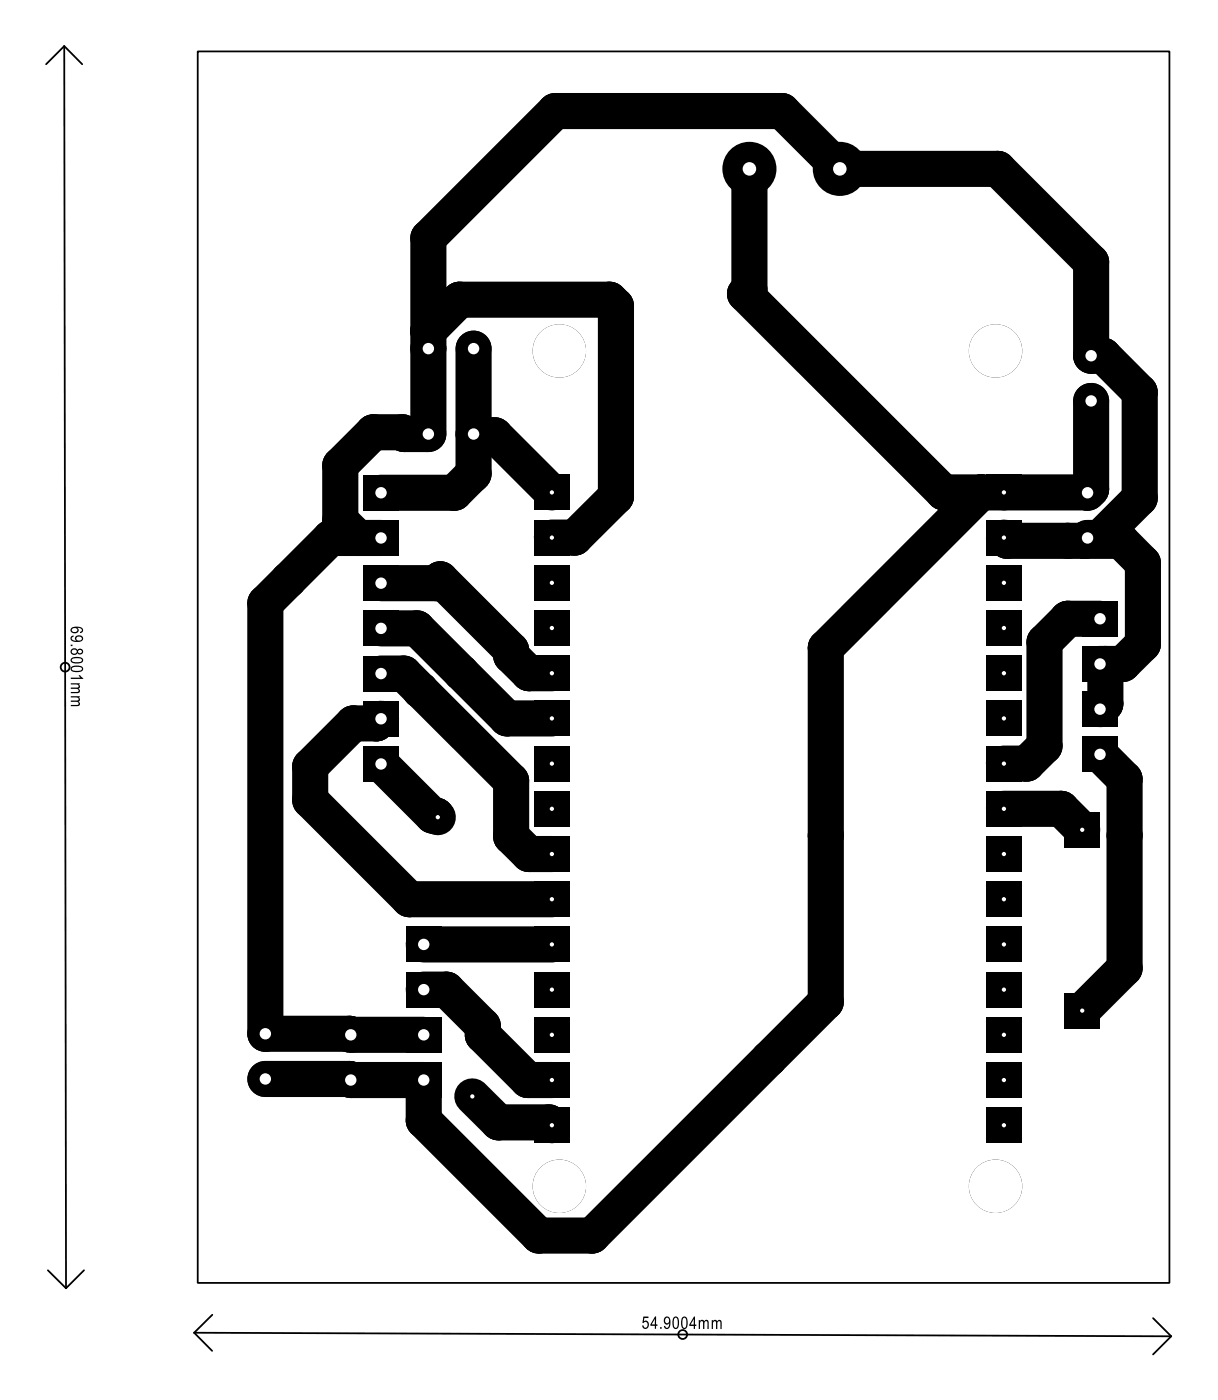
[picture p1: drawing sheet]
<svg xmlns="http://www.w3.org/2000/svg" width="68mm" height="79mm" viewBox="0 0 68 79" stroke-linecap="round" stroke-linejoin="round" font-family="sans-serif">
<g fill="none" stroke="#000" stroke-width="2">
<path d="M24.1 18.6l1.7-1.8h8.4l.4 .4v10.7l-2.3 2.3h-1.3M26.6 19.6v7l-1.1 1.1h-4.1M42.1 9.5v6.8l-.2 .2 11.1 11.2h8.1l.2-.2v-5M20.1 30.2l-1-1v-3.1l1.9-1.8 3.1 .1v-11l7.1-7.2h12.7l3.3 3.3h8.9l5.2 5.2v5.3h.7l2 2v6l-2.2 2.2h-.7l-.2 .2M21.4 30.2h-2.8l-3.7 3.7v24.2h8.9M21.4 32.8h3.1l.2-.3 4 4v.3l1 1h1.3M21.4 37.8h1.3l6 6.1v3.1l1 1h1.3M21.4 35.3h2l5.1 5.1h2.5M26.6 24.4l.1 .1h1.1l3.2 3.2M55.1 27.7l-8.7 8.7v19.9l-13.1 13.1h-3l-6.5-6.4v-2.3l-8.9-.1M56.4 30.2l.2 .2h6.4l1.2 1.2v4.6l-1.1 1.1h-1.3M61.8 34.8h-1.8l-1.3 1.3v5.8l-1 1h-1.3"/>
<path d="M62.1 37.3v2.2l-.3 .3M21.4 40.4l-.3 .2h-1.3l-2.4 2.5v1.9l5.6 5.5h8M21.4 42.9l2.9 2.9 .3 .1M23.8 53.1h7.2M23.8 55.6h1.3l2 2v.6l2.6 2.5h1.3M56.4 45.4h3.2l1.2 1.2M61.8 42.4l1.4 1.4v10.6l-2.4 2.4M26.5 61.6l1.5 1.5h2.8l.2 .1"/>
</g>
<g fill="#000">
<circle cx="24.1" cy="18.6" r="1.01"/>
<circle cx="24.1" cy="13.4" r="1.01"/>
<circle cx="25.8" cy="16.8" r="1.01"/>
<circle cx="31.2" cy="6.2" r="1.01"/>
<circle cx="34.2" cy="16.8" r="1.01"/>
<circle cx="34.6" cy="17.2" r="1.01"/>
<circle cx="41.9" cy="16.5" r="1.01"/>
<circle cx="42.1" cy="16.3" r="1.01"/>
<circle cx="43.9" cy="6.2" r="1.01"/>
<circle cx="56.1" cy="9.5" r="1.01"/>
<circle cx="61.3" cy="14.7" r="1.01"/>
<circle cx="62" cy="20" r="1.01"/>
<circle cx="14.9" cy="33.9" r="1.01"/>
<circle cx="16.2" cy="32.6" r="1.01"/>
<circle cx="18.6" cy="30.2" r="1.01"/>
<circle cx="19.1" cy="26.2" r="1.01"/>
<circle cx="19.1" cy="29.2" r="1.01"/>
<circle cx="20.1" cy="30.2" r="1.01"/>
<circle cx="21" cy="24.3" r="1.01"/>
<circle cx="22.6" cy="24.3" r="1.01"/>
<circle cx="22.7" cy="37.9" r="1.01"/>
<circle cx="22.7" cy="24.4" r="1.01"/>
<circle cx="23.4" cy="35.3" r="1.01"/>
<circle cx="23.6" cy="38.8" r="1.01"/>
<circle cx="24.5" cy="32.8" r="1.01"/>
<circle cx="24.7" cy="32.6" r="1.01"/>
<circle cx="25.5" cy="27.7" r="1.01"/>
<circle cx="25.9" cy="37.8" r="1.01"/>
<circle cx="26.5" cy="26.7" r="1.01"/>
<circle cx="26.6" cy="26.6" r="1.01"/>
<circle cx="26.7" cy="24.5" r="1.01"/>
<circle cx="27.8" cy="24.5" r="1.01"/>
<circle cx="28.7" cy="36.5" r="1.01"/>
<circle cx="28.7" cy="36.8" r="1.01"/>
<circle cx="29.7" cy="37.8" r="1.01"/>
<circle cx="32.3" cy="30.2" r="1.01"/>
<circle cx="34.6" cy="27.9" r="1.01"/>
<circle cx="46.4" cy="36.4" r="1.01"/>
<circle cx="53" cy="27.7" r="1.01"/>
<circle cx="55.1" cy="27.7" r="1.01"/>
<circle cx="56.6" cy="30.4" r="1.01"/>
<circle cx="58.7" cy="36.1" r="1.01"/>
<circle cx="60" cy="34.8" r="1.01"/>
<circle cx="60" cy="30.4" r="1.01"/>
<circle cx="60.9" cy="30.4" r="1.01"/>
<circle cx="61.1" cy="27.7" r="1.01"/>
<circle cx="61.3" cy="27.5" r="1.01"/>
<circle cx="61.8" cy="30.2" r="1.01"/>
<circle cx="62.1" cy="39.6" r="1.01"/>
<circle cx="62.1" cy="37.3" r="1.01"/>
<circle cx="63" cy="30.4" r="1.01"/>
<circle cx="63.1" cy="37.3" r="1.01"/>
<circle cx="64" cy="28" r="1.01"/>
<circle cx="64" cy="22" r="1.01"/>
<circle cx="64.2" cy="31.6" r="1.01"/>
<circle cx="64.2" cy="36.2" r="1.01"/>
<circle cx="17.4" cy="43.1" r="1.01"/>
<circle cx="17.4" cy="45" r="1.01"/>
<circle cx="19.6" cy="58.1" r="1.01"/>
<circle cx="19.8" cy="40.7" r="1.01"/>
<circle cx="21.1" cy="40.7" r="1.01"/>
<circle cx="23" cy="50.5" r="1.01"/>
<circle cx="24.3" cy="45.8" r="1.01"/>
<circle cx="24.5" cy="45.8" r="1.01"/>
<circle cx="24.6" cy="45.9" r=".38"/>
<circle cx="25.1" cy="55.6" r="1.01"/>
<circle cx="27.1" cy="58.2" r="1.01"/>
<circle cx="27.1" cy="57.7" r="1.01"/>
<circle cx="28.5" cy="40.4" r="1.01"/>
<circle cx="28.7" cy="43.9" r="1.01"/>
<circle cx="28.7" cy="47" r="1.01"/>
<circle cx="29.7" cy="48" r="1.01"/>
<circle cx="43.2" cy="59.5" r="1.01"/>
<circle cx="46.4" cy="56.3" r="1.01"/>
<circle cx="46.4" cy="46.9" r="1.01"/>
<circle cx="57.7" cy="42.9" r="1.01"/>
<circle cx="58.7" cy="41.9" r="1.01"/>
<circle cx="59.6" cy="45.5" r="1.01"/>
<circle cx="63.2" cy="46.9" r="1.01"/>
<circle cx="63.2" cy="54.4" r="1.01"/>
<circle cx="63.2" cy="43.8" r="1.01"/>
<circle cx="19.6" cy="60.6" r="1.01"/>
<circle cx="23.8" cy="63" r="1.01"/>
<circle cx="28" cy="63.1" r="1.01"/>
<circle cx="29.7" cy="60.7" r="1.01"/>
<circle cx="30.3" cy="69.4" r="1.01"/>
<circle cx="30.8" cy="63.1" r="1.01"/>
<circle cx="33.3" cy="69.4" r="1.01"/>
</g>
<circle cx="24.6" cy="45.9" r=".12" fill="#fff"/>
<circle cx="26.5" cy="61.6" r=".38" fill="#000"/>
<circle cx="26.5" cy="61.6" r=".12" fill="#fff"/>
<path d="M30 26.7h2v2h-2z" fill="#000"/>
<circle cx="31" cy="27.7" r=".12" fill="#fff"/>
<path d="M30 29.2h2v2h-2z" fill="#000"/>
<circle cx="31" cy="30.2" r=".12" fill="#fff"/>
<path d="M30 31.7h2v2.1h-2z" fill="#000"/>
<circle cx="31" cy="32.7" r=".12" fill="#fff"/>
<path d="M30 34.3h2v2h-2z" fill="#000"/>
<circle cx="31" cy="35.3" r=".12" fill="#fff"/>
<path d="M30 36.8h2v2h-2z" fill="#000"/>
<circle cx="31" cy="37.8" r=".12" fill="#fff"/>
<path d="M30 39.4h2v2h-2z" fill="#000"/>
<circle cx="31" cy="40.4" r=".12" fill="#fff"/>
<path d="M30 41.9h2v2h-2z" fill="#000"/>
<circle cx="31" cy="42.9" r=".12" fill="#fff"/>
<path d="M30 44.4h2v2.1h-2z" fill="#000"/>
<circle cx="31" cy="45.4" r=".12" fill="#fff"/>
<path d="M30 47h2v2h-2z" fill="#000"/>
<circle cx="31" cy="48" r=".12" fill="#fff"/>
<path d="M30 49.5h2v2h-2z" fill="#000"/>
<circle cx="31" cy="50.5" r=".12" fill="#fff"/>
<path d="M30 52.1h2v2h-2z" fill="#000"/>
<circle cx="31" cy="53.1" r=".12" fill="#fff"/>
<path d="M30 54.6h2v2h-2z" fill="#000"/>
<circle cx="31" cy="55.6" r=".12" fill="#fff"/>
<path d="M30 57.1h2v2.1h-2z" fill="#000"/>
<circle cx="31" cy="58.1" r=".12" fill="#fff"/>
<path d="M30 59.7h2v2h-2z" fill="#000"/>
<circle cx="31" cy="60.7" r=".12" fill="#fff"/>
<path d="M30 62.2h2v2h-2z" fill="#000"/>
<circle cx="31" cy="63.2" r=".12" fill="#fff"/>
<path d="M55.4 62.2h2v2h-2z" fill="#000"/>
<circle cx="56.4" cy="63.2" r=".12" fill="#fff"/>
<path d="M55.4 59.7h2v2h-2z" fill="#000"/>
<circle cx="56.4" cy="60.7" r=".12" fill="#fff"/>
<path d="M55.4 57.1h2v2.1h-2z" fill="#000"/>
<circle cx="56.4" cy="58.1" r=".12" fill="#fff"/>
<path d="M55.4 54.6h2v2h-2z" fill="#000"/>
<circle cx="56.4" cy="55.6" r=".12" fill="#fff"/>
<path d="M55.4 52.1h2v2h-2z" fill="#000"/>
<circle cx="56.4" cy="53.1" r=".12" fill="#fff"/>
<path d="M55.4 49.5h2v2h-2z" fill="#000"/>
<circle cx="56.4" cy="50.5" r=".12" fill="#fff"/>
<path d="M55.4 47h2v2h-2z" fill="#000"/>
<circle cx="56.4" cy="48" r=".12" fill="#fff"/>
<path d="M55.4 44.4h2v2.1h-2z" fill="#000"/>
<circle cx="56.4" cy="45.4" r=".12" fill="#fff"/>
<path d="M55.4 41.9h2v2h-2z" fill="#000"/>
<circle cx="56.4" cy="42.9" r=".12" fill="#fff"/>
<path d="M55.4 39.4h2v2h-2z" fill="#000"/>
<circle cx="56.4" cy="40.4" r=".12" fill="#fff"/>
<path d="M55.4 36.8h2v2h-2z" fill="#000"/>
<circle cx="56.4" cy="37.8" r=".12" fill="#fff"/>
<path d="M55.4 34.3h2v2h-2z" fill="#000"/>
<circle cx="56.4" cy="35.3" r=".12" fill="#fff"/>
<path d="M55.4 31.7h2v2.1h-2z" fill="#000"/>
<circle cx="56.4" cy="32.7" r=".12" fill="#fff"/>
<path d="M55.4 29.2h2v2h-2z" fill="#000"/>
<circle cx="56.4" cy="30.2" r=".12" fill="#fff"/>
<path d="M55.4 26.7h2v2h-2z" fill="#000"/>
<circle cx="56.4" cy="27.7" r=".12" fill="#fff"/>
<circle cx="31.4" cy="66.7" r="1.5" fill="#000"/>
<circle cx="31.4" cy="66.7" r="1.5" fill="#fff"/>
<circle cx="55.9" cy="66.7" r="1.5" fill="#000"/>
<circle cx="55.9" cy="66.7" r="1.5" fill="#fff"/>
<circle cx="55.9" cy="19.7" r="1.5" fill="#000"/>
<circle cx="55.9" cy="19.7" r="1.5" fill="#fff"/>
<circle cx="31.4" cy="19.7" r="1.5" fill="#000"/>
<circle cx="31.4" cy="19.7" r="1.5" fill="#fff"/>
<circle cx="42.1" cy="9.5" r="1.52" fill="#000"/>
<circle cx="42.1" cy="9.5" r=".38" fill="#fff"/>
<circle cx="47.2" cy="9.5" r="1.52" fill="#000"/>
<circle cx="47.2" cy="9.5" r=".38" fill="#fff"/>
<path d="M22.8 59.7h2v2h-2z" fill="#000"/>
<circle cx="23.8" cy="60.7" r=".32" fill="#fff"/>
<path d="M22.8 57.1h2v2.1h-2z" fill="#000"/>
<circle cx="23.8" cy="58.1" r=".32" fill="#fff"/>
<path d="M22.8 54.6h2v2h-2z" fill="#000"/>
<circle cx="23.8" cy="55.6" r=".32" fill="#fff"/>
<path d="M22.8 52.1h2v2h-2z" fill="#000"/>
<circle cx="23.8" cy="53.1" r=".32" fill="#fff"/>
<circle cx="14.9" cy="60.6" r="1.01" fill="#000"/>
<circle cx="14.9" cy="60.6" r=".32" fill="#fff"/>
<circle cx="14.9" cy="58.1" r="1.01" fill="#000"/>
<circle cx="14.9" cy="58.1" r=".32" fill="#fff"/>
<circle cx="19.7" cy="60.7" r=".89" fill="#000"/>
<circle cx="19.7" cy="60.7" r=".32" fill="#fff"/>
<circle cx="19.7" cy="58.2" r=".89" fill="#000"/>
<circle cx="19.7" cy="58.1" r=".32" fill="#fff"/>
<circle cx="61.3" cy="22.5" r="1.01" fill="#000"/>
<circle cx="61.3" cy="22.5" r=".32" fill="#fff"/>
<circle cx="61.3" cy="20" r="1.01" fill="#000"/>
<circle cx="61.3" cy="20" r=".32" fill="#fff"/>
<circle cx="61.1" cy="27.7" r=".89" fill="#000"/>
<circle cx="61.1" cy="27.7" r=".32" fill="#fff"/>
<circle cx="61.1" cy="30.2" r=".89" fill="#000"/>
<circle cx="61.1" cy="30.2" r=".32" fill="#fff"/>
<path d="M20.4 41.9h2v2h-2z" fill="#000"/>
<circle cx="21.4" cy="42.9" r=".32" fill="#fff"/>
<path d="M20.4 39.4h2v2h-2z" fill="#000"/>
<circle cx="21.4" cy="40.4" r=".32" fill="#fff"/>
<path d="M20.4 36.8h2v2.1h-2z" fill="#000"/>
<circle cx="21.4" cy="37.8" r=".32" fill="#fff"/>
<path d="M20.4 34.3h2v2h-2z" fill="#000"/>
<circle cx="21.4" cy="35.3" r=".32" fill="#fff"/>
<path d="M20.4 31.8h2v2h-2z" fill="#000"/>
<circle cx="21.4" cy="32.8" r=".32" fill="#fff"/>
<path d="M20.4 29.2h2v2h-2z" fill="#000"/>
<circle cx="21.4" cy="30.2" r=".32" fill="#fff"/>
<path d="M20.4 26.7h2v2h-2z" fill="#000"/>
<circle cx="21.4" cy="27.7" r=".32" fill="#fff"/>
<path d="M59.8 55.8h2v2h-2z" fill="#000"/>
<circle cx="60.8" cy="56.8" r=".12" fill="#fff"/>
<path d="M59.8 45.6h2v2h-2z" fill="#000"/>
<circle cx="60.8" cy="46.6" r=".12" fill="#fff"/>
<path d="M60.8 33.8h2v2h-2z" fill="#000"/>
<circle cx="61.8" cy="34.8" r=".32" fill="#fff"/>
<path d="M60.8 36.3h2v2h-2z" fill="#000"/>
<circle cx="61.8" cy="37.3" r=".32" fill="#fff"/>
<path d="M60.8 38.8h2v2.1h-2z" fill="#000"/>
<circle cx="61.8" cy="39.8" r=".32" fill="#fff"/>
<path d="M60.8 41.4h2v2h-2z" fill="#000"/>
<circle cx="61.8" cy="42.4" r=".32" fill="#fff"/>
<circle cx="26.6" cy="19.6" r="1.01" fill="#000"/>
<circle cx="26.6" cy="19.6" r=".32" fill="#fff"/>
<circle cx="24.1" cy="19.6" r="1.01" fill="#000"/>
<circle cx="24.1" cy="19.6" r=".32" fill="#fff"/>
<circle cx="26.6" cy="24.4" r=".89" fill="#000"/>
<circle cx="26.6" cy="24.4" r=".32" fill="#fff"/>
<circle cx="24.1" cy="24.4" r=".89" fill="#000"/>
<circle cx="24.1" cy="24.4" r=".32" fill="#fff"/>
<g fill="none" stroke="#000" stroke-width=".1">
<path d="M3.6 2.6l.1 69.8M3.6 2.6l-1 1M3.6 2.6l1 1M11.1 2.9h54.6v69.2h-54.6zM2.7 71.4l1 1M4.7 71.4l-1 1M10.9 74.9l54.9 .2M10.9 74.9l1 1M11.9 73.9l-1 1M64.8 74.1l1 1M65.8 75.1l-1 1"/>
<circle cx="3.7" cy="37.5" r=".25"/>
<circle cx="38.4" cy="75" r=".25"/>
</g>
<g fill="#000">
<path d="M4 35.3h.6l.1 .1-.1 .1-.1 .1 .1-.2-.3-.1a.19 .19 0 0 1 0 .2 .19 .19 0 0 1-.3 0 .19 .19 0 0 1 0-.2zM4 35.4a.15 .15 0 0 0 .3 0 .15 .15 0 0 0-.3 0zM4 35.8l.1-.1v.1a.17 .17 0 0 0 0 .2 .17 .17 0 0 0 .2 0 .19 .19 0 0 1 0-.3 .19 .19 0 0 1 .3 .1 .19 .19 0 0 1-.1 .3 .28 .28 0 0 1-.4 0 .28 .28 0 0 1-.1-.3zM4.3 35.9a.15 .15 0 0 0 .3 0 .15 .15 0 0 0-.3 0zM4 36.2h.1v.1h-.1zM4 36.5l.2-.1 .1 .1a.17 .17 0 0 1 .3 0 .17 .17 0 0 1 0 .2 .17 .17 0 0 1-.2 0 .2 .2 0 0 1-.3 .1 .2 .2 0 0 1-.1-.3zM4.4 36.6a.1 .1 0 0 0 .2 0 .1 .1 0 0 0-.2 0zM4 36.6a.15 .15 0 0 0 .3 0 .15 .15 0 0 0-.3 0zM4 37l.5-.1 .2 .1a.36 .36 0 0 1-.4 .3 .36 .36 0 0 1-.3-.2zM4 37.1a.31 .31 0 0 0 .6 0l-.3-.1zM4 37.5l.5-.1 .2 .1a.36 .36 0 0 1-.4 .3 .36 .36 0 0 1-.3-.2zM4 37.5a.31 .31 0 0 0 .6 0h-.3zM4 38.1h.5l-.1-.2h.1l.2 .2-.7 .1zM4 38.4h.5l-.1 .1 .1 .1-.1 .1 .1 .1v.1l-.5 .1v-.1l.4-.1-.1-.1h-.3v-.1h.4l-.1-.1h-.3zM4 39.1h.5l-.1 .1 .1 .1-.1 .1 .1 .1v.1l-.5 .1v-.1l.4-.1-.1-.1h-.3l.4-.1-.1-.1h-.3z" fill-rule="evenodd"/>
<path d="M36.2 74h.2v.1h-.2v.1a.2 .2 0 0 1 .3 .1 .2 .2 0 0 1-.2 .3 .2 .2 0 0 1-.2-.1l.1 .1a.16 .16 0 0 0 .2-.2 .16 .16 0 0 0-.3-.1zM36.8 74l.1 .4v.3h-.1v-.2h-.3zM36.8 74.1l-.2 .3h.2zM37.1 74.6h.1v.1h-.1zM37.4 74a.21 .21 0 0 1 .2 0 .21 .21 0 0 1 .1 .3 .24 .24 0 0 1-.1 .3 .24 .24 0 0 1-.2 0l-.1-.1 .1 .1a.17 .17 0 0 0 .2-.1 .17 .17 0 0 0 0-.2l-.1 .1a.22 .22 0 0 1-.2-.1 .22 .22 0 0 1 .1-.3zM37.3 74.2a.15 .15 0 0 0 .3 0 .15 .15 0 0 0-.3 0zM37.9 74a.36 .36 0 0 1 .3 .3 .36 .36 0 0 1-.2 .4l-.2-.2v-.3zM37.9 74.1a.33 .33 0 0 0 .1 .5 .33 .33 0 0 0-.1-.5zM38.4 74a.36 .36 0 0 1 .3 .3 .36 .36 0 0 1-.2 .4l-.2-.2v-.3zM38.4 74.1a.33 .33 0 0 0 .1 .5 .33 .33 0 0 0-.1-.5zM39 74l.1 .4-.1 .3v-.2h-.3zM39 74.1l-.2 .3h.2zM39.3 74.2h.2h.1h.1h.1v.5l-.1-.5-.1 .1v.4h-.1l-.1-.5-.1 .1v.4zM40 74.2h.1h.1l.1 .1 .1-.1h.1v.5l-.1-.5-.1 .1v.4h-.1v-.5l-.1 .1v.4h-.1z" fill-rule="evenodd"/>
</g>
</svg>
